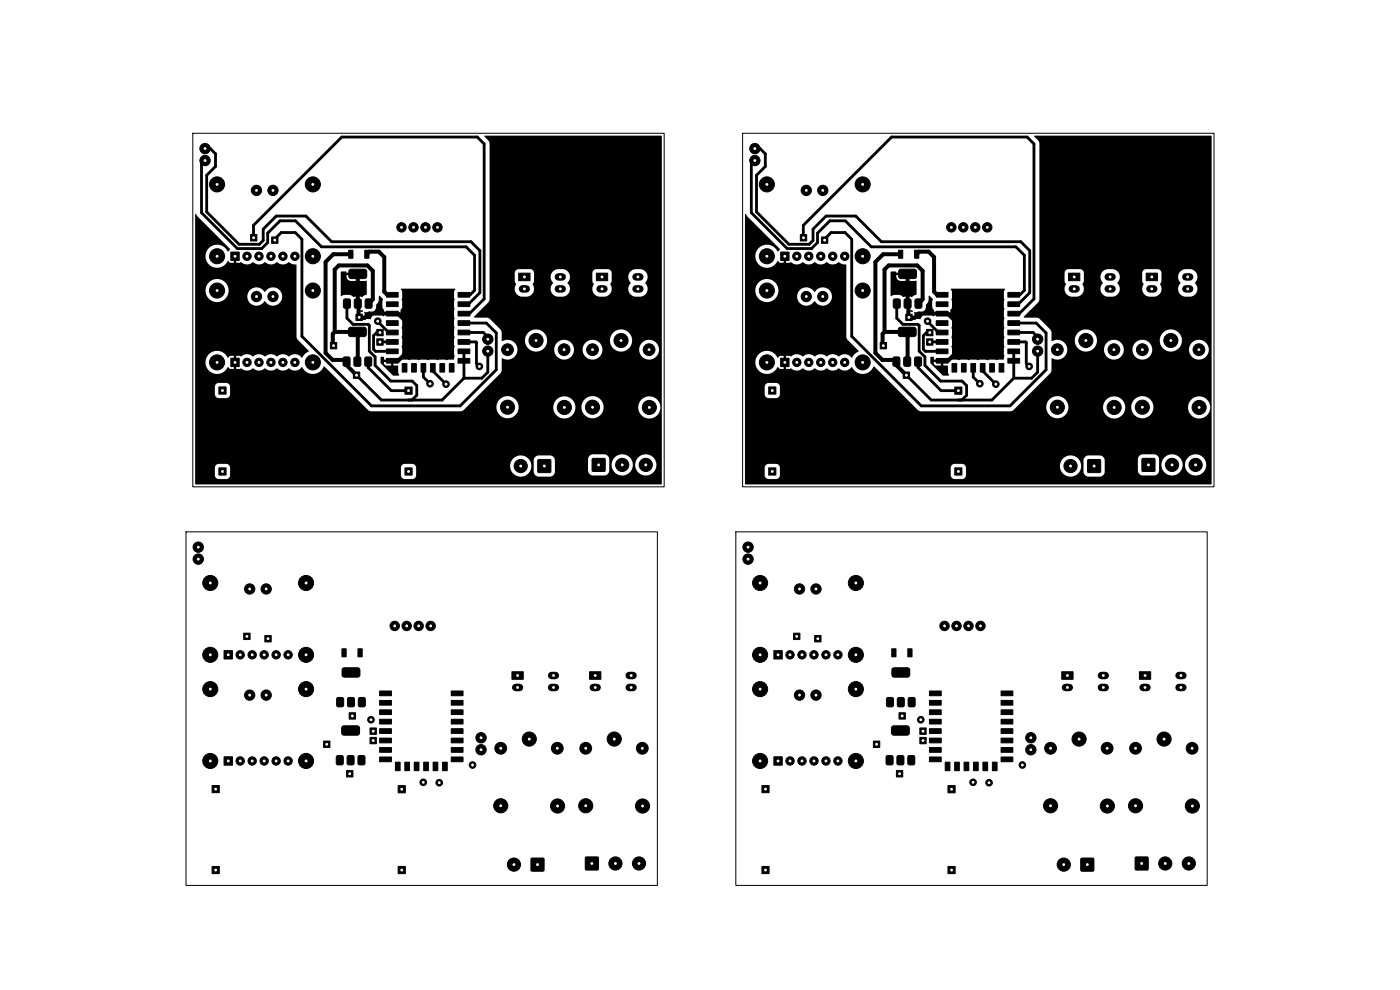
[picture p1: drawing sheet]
<svg xmlns="http://www.w3.org/2000/svg" width="297mm" height="210mm" viewBox="0 0 297 210" stroke-linecap="round" stroke-linejoin="round" font-family="sans-serif">
<g fill="#000" stroke="#000" stroke-width=".21">
<path d="M49 53.5h1.7v1.7h-1.7zM53.1 49.8h1.4v1.3h-1.4zM57.6 50.3h1.4v1.3h-1.4zM74 53.1h.9v1.7h-.9zM74.1 57.2l.4-.1 3 .1 .3 .3-.1 1.3-.4 .3-3-.1-.3-.4v-1.1zM77.4 53.1h.9v1.7h-.9zM110 57.9h2.4v1.6h-2.4zM126.5 57.9h2.4v1.6h-2.4zM165.6 53.5h1.8v1.7h-1.8zM169.8 49.8h1.3v1.3h-1.3zM174.3 50.3h1.3v1.3h-1.3zM190.6 53.1h.9v1.7h-.9z"/>
<path d="M190.8 57.2l.3-.1 3.1 .1 .2 .3v1.3l-.5 .3-3-.1-.3-.4 .1-1.1zM194 53.1h.9v1.7h-.9zM226.7 57.9h2.4v1.6h-2.4zM243.2 57.9h2.4v1.6h-2.4zM49 76h1.7v1.8h-1.7zM70.1 72.7h1.3v1.3h-1.3zM72.8 75.9l.3-.2h.9l.2 .2 .1 1.4-.2 .3-1 .1-.3-.1zM73 63.5l1-.1 .3 .2 .1 1.4-.2 .3-1 .1-.3-.2-.1-1.4zM74.1 69.6l.3-.2 3.1 .1 .2 .3v1.3l-.5 .3-3-.1-.3-.4v-1.1zM75.1 75.9l.3-.2h.9l.2 .2 .1 1.4-.2 .3-1 .1-.3-.1zM75.5 66.6h1.4v1.4h-1.4zM75.3 63.5l1-.1 .3 .2 .1 1.4-.2 .3-1 .1-.3-.2-.1-1.4z"/>
<path d="M77.4 75.9l.3-.2h.9l.2 .2 .1 1.4-.2 .3-1 .1-.3-.1zM77.6 63.5l1-.1 .3 .2 .1 1.4-.2 .3-1 .1-.3-.2v-1.4zM79.9 69.9h1.4v1.3h-1.4zM79.9 71.9h1.4v1.3h-1.4zM82 62h2.5v1h-2.5zM82 64h2.5v1h-2.5zM82 66h2.5v1h-2.5zM82 68h2.5v1h-2.5zM82 70h2.5v1h-2.5zM82 72h2.5v1h-2.5zM82 74h2.5v1h-2.5zM82 76h2.5v1h-2.5z"/>
<path d="M85.3 77.1h1v1.8h-1zM87.3 77.1h1v1.8h-1zM89.3 77.1h1v1.8h-1zM91.3 77.1h1v1.8h-1zM93.3 77.1h1v1.8h-1zM95.3 77.1h1v1.8h-1zM97.2 76h2.5v1h-2.5zM97.2 74h2.5v1h-2.5zM97.2 72h2.5v1h-2.5zM97.2 70h2.5v1h-2.5zM97.2 68h2.5v1h-2.5zM97.2 66h2.5v1h-2.5z"/>
<path d="M97.2 64h2.5v1h-2.5zM97.2 62h2.5v1h-2.5zM165.6 76h1.8v1.8h-1.8zM186.7 72.7h1.4v1.3h-1.4zM189.5 75.9l.3-.2h.8l.2 .2 .1 1.4-.1 .3-1 .1-.3-.1zM189.6 63.6l.3-.2h.8l.2 .2 .1 1.4-.2 .3-.9 .1-.3-.2zM190.7 69.6l.4-.2 3 .1 .2 .3v1.3l-.4 .3-3.1-.1-.2-.4v-1.1zM191.8 75.9l.3-.2h.8l.2 .2 .1 1.4-.1 .3-1 .1-.3-.1zM192.2 66.6h1.3v1.4h-1.3zM191.9 63.6l.3-.2h.8l.2 .2 .1 1.4-.2 .3-.9 .1-.3-.2zM194.1 75.9l.3-.2h.8l.2 .2 .1 1.4-.1 .3-1 .1-.3-.1zM194.2 63.6l.3-.2h.8l.2 .2 .1 1.4-.2 .3-.9 .1-.3-.2z"/>
<path d="M196.6 71.9h1.3v1.3h-1.3zM196.6 69.9h1.3v1.3h-1.3zM198.6 62h2.5v1h-2.5zM198.6 64h2.5v1h-2.5zM198.6 66h2.5v1h-2.5zM198.6 68h2.5v1h-2.5zM198.6 70h2.5v1h-2.5zM198.6 72h2.5v1h-2.5zM198.6 74h2.5v1h-2.5zM198.6 76h2.5v1h-2.5zM202 77.1h1v1.8h-1zM204 77.1h1v1.8h-1z"/>
<path d="M206 77.1h1v1.8h-1zM208 77.1h1v1.8h-1zM210 77.1h1v1.8h-1zM212 77.1h1v1.8h-1zM213.8 76h2.5v1h-2.5zM213.8 74h2.5v1h-2.5zM213.8 72h2.5v1h-2.5zM213.8 70h2.5v1h-2.5zM213.8 68h2.5v1h-2.5zM213.8 66h2.5v1h-2.5zM213.8 64h2.5v1h-2.5zM213.8 62h2.5v1h-2.5z"/>
<path d="M46.4 82.1h1.6v1.5h-1.6zM75 78.9h1.3v1.4h-1.3zM85.9 82.1h1.5v1.5h-1.5zM125.7 97.3h2.6v2.6h-2.6zM163.1 82.1h1.5v1.5h-1.5zM191.6 78.9h1.4v1.4h-1.4zM202.5 82.1h1.6v1.5h-1.6zM242.3 97.3h2.7v2.6h-2.7zM46.4 99.3h1.6v1.5h-1.6zM85.9 99.3h1.5v1.5h-1.5zM114.1 97.5h2.7v2.7h-2.7zM163.1 99.3h1.5v1.5h-1.5z"/>
<path d="M202.5 99.3h1.6v1.5h-1.6zM230.8 97.5h2.6v2.7h-2.6zM47.5 138h1.8v1.8h-1.8zM51.7 134.3h1.4v1.4h-1.4zM56.2 134.8h1.3v1.4h-1.3zM72.5 137.6h.9v1.7h-.9zM75.9 137.6h.9v1.7h-.9zM164.2 138h1.7v1.8h-1.7zM168.3 134.3h1.4v1.4h-1.4zM172.8 134.8h1.4v1.4h-1.4zM189.2 137.6h.9v1.7h-.9zM192.6 137.6h.9v1.7h-.9z"/>
<path d="M68.6 157.2h1.4v1.4h-1.4zM71.6 148h.9l.3 .1 .1 1.5-.1 .3-1 .1-.3-.2-.1-1.5zM72.6 154.1l.4-.1h3l.3 .4-.1 1.3-.4 .3-3.1-.1-.2-.4v-1.1zM72.7 141.8l.4-.1h3l.2 .3v1.4l-.4 .3-3.1-.1-.2-.4v-1.2zM74.1 151.2h1.3v1.3h-1.3zM73.9 148h.9l.3 .1 .1 1.5-.1 .3-1 .1-.3-.2-.1-1.5zM76.2 148h.9l.3 .1 .1 1.5-.1 .3-1 .1-.3-.2-.1-1.5zM78.5 156.4h1.3v1.4h-1.3zM78.5 154.4h1.3v1.4h-1.3zM80.5 146.6h2.5v1h-2.5zM80.5 148.6h2.5v1h-2.5zM80.5 150.6h2.5v1h-2.5z"/>
<path d="M80.5 152.6h2.5v1h-2.5zM80.5 154.6h2.5v1h-2.5zM80.5 156.6h2.5v1h-2.5zM80.5 158.6h2.5v1h-2.5zM95.7 158.6h2.5v1h-2.5zM95.7 156.6h2.5v1h-2.5zM95.7 154.6h2.5v1h-2.5zM95.7 152.6h2.5v1h-2.5zM95.7 150.6h2.5v1h-2.5zM95.7 148.6h2.5v1h-2.5zM95.7 146.6h2.5v1h-2.5zM108.6 142.5h2.4v1.6h-2.4z"/>
<path d="M125.1 142.5h2.4v1.6h-2.4zM185.3 157.2h1.3v1.4h-1.3zM188.1 148.1l.3-.1h.9l.2 .1v1.5l-.1 .3-1 .1-.3-.2zM189.3 154.1l.3-.1h3.1l.2 .4v1.3l-.5 .3-3-.1-.3-.4v-1.1zM189.3 141.8l.4-.1h3l.3 .3-.1 1.4-.4 .3-3-.1-.3-.4v-1.2zM190.7 151.2h1.4v1.3h-1.4zM190.4 148.1l.3-.1h.9l.2 .1v1.5l-.1 .3-1 .1-.3-.2zM192.7 148.1l.3-.1h.9l.2 .1v1.5l-.1 .3-1 .1-.3-.2zM195.1 156.4h1.4v1.4h-1.4zM195.1 154.4h1.4v1.4h-1.4zM197.2 146.6h2.5v1h-2.5zM197.2 148.6h2.5v1h-2.5z"/>
<path d="M197.2 150.6h2.5v1h-2.5zM197.2 152.6h2.5v1h-2.5zM197.2 154.6h2.5v1h-2.5zM197.2 156.6h2.5v1h-2.5zM197.2 158.6h2.5v1h-2.5zM212.4 158.6h2.5v1h-2.5zM212.4 156.6h2.5v1h-2.5zM212.4 154.6h2.5v1h-2.5zM212.4 152.6h2.5v1h-2.5zM212.4 150.6h2.5v1h-2.5zM212.4 148.6h2.5v1h-2.5zM212.4 146.6h2.5v1h-2.5z"/>
<path d="M225.2 142.5h2.4v1.6h-2.4zM241.7 142.5h2.4v1.6h-2.4zM45 166.6h1.5v1.6h-1.5zM47.5 160.5h1.8v1.8h-1.8zM71.5 160.3h1l.3 .1v1.5l-.1 .3-1 .1-.3-.2-.1-1.5zM73.5 163.5h1.4v1.3h-1.4zM73.8 160.3h1l.3 .1v1.5l-.1 .3-1 .1-.3-.2-.1-1.5zM76.1 160.3h1l.3 .1v1.5l-.1 .3-1 .1-.3-.2-.1-1.5zM80.5 160.6h2.5v1h-2.5zM83.9 161.7h1v1.8h-1zM84.5 166.7h1.5v1.5h-1.5zM85.9 161.7h1v1.8h-1z"/>
<path d="M87.9 161.7h1v1.8h-1zM89.9 161.7h1v1.8h-1zM91.9 161.7h1v1.8h-1zM93.9 161.7h1v1.8h-1zM95.7 160.6h2.5v1h-2.5zM161.6 166.6h1.6v1.6h-1.6zM164.2 160.5h1.7v1.8h-1.7zM188 160.4l.3-.1h.9l.2 .1 .1 1.5-.2 .3-1 .1-.3-.2zM190.2 163.5h1.3v1.3h-1.3zM190.3 160.4l.3-.1h.9l.2 .1 .1 1.5-.2 .3-1 .1-.3-.2zM192.6 160.4l.3-.1h.9l.2 .1 .1 1.5-.2 .3-1 .1-.3-.2zM197.2 160.6h2.5v1h-2.5z"/>
<path d="M200.5 161.7h1v1.8h-1zM201.1 166.7h1.5v1.5h-1.5zM202.5 161.7h1v1.8h-1zM204.5 161.7h1v1.8h-1zM206.5 161.7h1v1.8h-1zM208.5 161.7h1v1.8h-1zM210.5 161.7h1v1.8h-1zM212.4 160.6h2.5v1h-2.5zM45 183.8h1.5v1.5h-1.5zM84.5 183.8h1.5v1.5h-1.5zM112.7 182.1h2.7v2.6h-2.7zM124.2 181.8h2.7v2.7h-2.7z"/>
<path d="M161.6 183.8h1.6v1.5h-1.6zM201.1 183.8h1.5v1.5h-1.5zM229.3 182.1h2.7v2.6h-2.7zM240.9 181.8h2.6v2.7h-2.6z"/>
<circle cx="43.5" cy="31.5" r="1.1"/>
<circle cx="43.5" cy="34.1" r="1.1"/>
<circle cx="43.5" cy="34.1" r=".17"/>
<circle cx="43.5" cy="31.5" r=".17"/>
<circle cx="46" cy="39.1" r=".17"/>
<circle cx="46" cy="39.1" r="1.6"/>
<circle cx="66.4" cy="39.1" r=".17"/>
<circle cx="66.4" cy="39.1" r="1.6"/>
<circle cx="160.1" cy="34.1" r=".18"/>
<circle cx="160.1" cy="31.5" r=".18"/>
<circle cx="160.1" cy="34.1" r="1.1"/>
<circle cx="160.1" cy="31.5" r="1.1"/>
<circle cx="162.7" cy="39.1" r=".17"/>
<circle cx="162.7" cy="39.1" r="1.6"/>
<circle cx="183" cy="39.1" r=".17"/>
<circle cx="183" cy="39.1" r="1.6"/>
<circle cx="46" cy="54.4" r=".17"/>
<circle cx="46" cy="54.4" r="1.6"/>
<circle cx="49.9" cy="54.4" r=".17"/>
<circle cx="52.4" cy="54.4" r=".89"/>
<circle cx="52.4" cy="54.4" r=".17"/>
<circle cx="53.8" cy="50.4" r=".17"/>
<circle cx="54.4" cy="40.4" r=".17"/>
<circle cx="54.4" cy="40.4" r="1.09"/>
<circle cx="54.9" cy="54.4" r=".89"/>
<circle cx="54.9" cy="54.4" r=".17"/>
<circle cx="57.5" cy="54.4" r=".89"/>
<circle cx="57.5" cy="54.4" r=".17"/>
<circle cx="57.9" cy="40.4" r=".17"/>
<circle cx="57.9" cy="40.4" r="1.09"/>
<circle cx="58.3" cy="50.9" r=".17"/>
<circle cx="60" cy="54.4" r=".89"/>
<circle cx="60" cy="54.4" r=".17"/>
<circle cx="62.6" cy="54.4" r=".89"/>
<circle cx="62.6" cy="54.4" r=".17"/>
<circle cx="66.4" cy="54.4" r=".17"/>
<circle cx="66.4" cy="54.4" r="1.6"/>
<circle cx="85.2" cy="48.2" r="1"/>
<circle cx="85.2" cy="48.2" r=".17"/>
<circle cx="87.7" cy="48.2" r="1"/>
<circle cx="87.7" cy="48.2" r=".17"/>
<circle cx="90.3" cy="48.2" r="1"/>
<circle cx="90.3" cy="48.2" r=".17"/>
<circle cx="92.8" cy="48.2" r="1"/>
<circle cx="92.8" cy="48.2" r=".17"/>
<circle cx="111.2" cy="58.7" r=".18"/>
<circle cx="118.9" cy="58.7" r=".18"/>
<circle cx="127.7" cy="58.7" r=".17"/>
<circle cx="135.3" cy="58.7" r=".17"/>
<circle cx="162.7" cy="54.4" r=".17"/>
<circle cx="162.7" cy="54.4" r="1.6"/>
<circle cx="166.5" cy="54.4" r=".17"/>
<circle cx="169" cy="54.4" r=".89"/>
<circle cx="169" cy="54.4" r=".17"/>
<circle cx="170.5" cy="50.4" r=".18"/>
<circle cx="171" cy="40.4" r=".17"/>
<circle cx="171" cy="40.4" r="1.09"/>
<circle cx="171.6" cy="54.4" r=".89"/>
<circle cx="171.6" cy="54.4" r=".17"/>
<circle cx="174.1" cy="54.4" r=".89"/>
<circle cx="174.1" cy="54.4" r=".17"/>
<circle cx="174.6" cy="40.4" r=".17"/>
<circle cx="174.6" cy="40.4" r="1.09"/>
<circle cx="174.9" cy="50.9" r=".17"/>
<circle cx="176.7" cy="54.4" r=".89"/>
<circle cx="176.7" cy="54.4" r=".17"/>
<circle cx="179.2" cy="54.4" r=".89"/>
<circle cx="179.2" cy="54.4" r=".17"/>
<circle cx="183" cy="54.4" r="1.6"/>
<circle cx="183" cy="54.4" r=".17"/>
<circle cx="201.8" cy="48.2" r="1"/>
<circle cx="201.8" cy="48.2" r=".17"/>
<circle cx="204.4" cy="48.2" r="1"/>
<circle cx="204.4" cy="48.2" r=".17"/>
<circle cx="206.9" cy="48.2" r="1"/>
<circle cx="206.9" cy="48.2" r=".17"/>
<circle cx="209.4" cy="48.2" r="1"/>
<circle cx="209.4" cy="48.2" r=".17"/>
<circle cx="227.9" cy="58.7" r=".17"/>
<circle cx="235.5" cy="58.7" r=".17"/>
<circle cx="244.4" cy="58.7" r=".17"/>
<circle cx="252" cy="58.7" r=".17"/>
<circle cx="46" cy="76.9" r=".17"/>
<circle cx="46" cy="61.6" r=".17"/>
<circle cx="46" cy="61.6" r="1.6"/>
<circle cx="46" cy="76.9" r="1.6"/>
<circle cx="49.9" cy="76.9" r=".17"/>
<circle cx="52.4" cy="76.9" r=".17"/>
<circle cx="52.4" cy="76.9" r=".89"/>
<circle cx="54.4" cy="62.9" r=".17"/>
<circle cx="54.4" cy="62.9" r="1.09"/>
<circle cx="54.9" cy="76.9" r=".17"/>
<circle cx="54.9" cy="76.9" r=".89"/>
<circle cx="57.5" cy="76.9" r=".17"/>
<circle cx="57.5" cy="76.9" r=".89"/>
<circle cx="57.9" cy="62.9" r=".17"/>
<circle cx="57.9" cy="62.9" r="1.09"/>
<circle cx="60" cy="76.9" r=".17"/>
<circle cx="60" cy="76.9" r=".89"/>
<circle cx="62.6" cy="76.9" r=".17"/>
<circle cx="62.6" cy="76.9" r=".89"/>
<circle cx="66.4" cy="61.6" r=".17"/>
<circle cx="66.4" cy="76.9" r=".17"/>
<circle cx="66.4" cy="76.9" r="1.6"/>
<circle cx="66.4" cy="61.6" r="1.6"/>
<circle cx="70.8" cy="73.3" r=".17"/>
<circle cx="75.6" cy="79.6" r=".18"/>
<circle cx="76.2" cy="67.3" r=".18"/>
<circle cx="80.1" cy="68.1" r=".7"/>
<circle cx="80.1" cy="68.1" r=".18"/>
<circle cx="80.6" cy="72.6" r=".17"/>
<circle cx="80.6" cy="70.6" r=".17"/>
<circle cx="101.7" cy="77.7" r=".7"/>
<circle cx="101.7" cy="77.7" r=".17"/>
<circle cx="103.5" cy="74.5" r="1.1"/>
<circle cx="103.5" cy="72" r="1.1"/>
<circle cx="103.5" cy="72" r=".17"/>
<circle cx="103.5" cy="74.5" r=".17"/>
<circle cx="107.7" cy="74.2" r="1.25"/>
<circle cx="107.7" cy="74.2" r=".17"/>
<circle cx="111.2" cy="61.3" r=".18"/>
<circle cx="113.7" cy="72.2" r="1.5"/>
<circle cx="113.7" cy="72.2" r=".17"/>
<circle cx="118.9" cy="61.3" r=".18"/>
<circle cx="119.7" cy="74.2" r="1.25"/>
<circle cx="119.7" cy="74.2" r=".17"/>
<circle cx="125.7" cy="74.2" r=".17"/>
<circle cx="125.7" cy="74.2" r="1.25"/>
<circle cx="127.7" cy="61.3" r=".17"/>
<circle cx="131.7" cy="72.2" r="1.5"/>
<circle cx="131.8" cy="72.2" r=".17"/>
<circle cx="135.3" cy="61.3" r=".17"/>
<circle cx="137.7" cy="74.2" r=".17"/>
<circle cx="137.7" cy="74.2" r="1.25"/>
<circle cx="162.7" cy="76.9" r=".17"/>
<circle cx="162.7" cy="61.6" r=".17"/>
<circle cx="162.7" cy="76.9" r="1.6"/>
<circle cx="162.7" cy="61.6" r="1.6"/>
<circle cx="166.5" cy="76.9" r=".17"/>
<circle cx="169" cy="76.9" r=".17"/>
<circle cx="169" cy="76.9" r=".89"/>
<circle cx="171" cy="62.9" r=".17"/>
<circle cx="171" cy="62.9" r="1.09"/>
<circle cx="171.6" cy="76.9" r=".17"/>
<circle cx="171.6" cy="76.9" r=".89"/>
<circle cx="174.1" cy="76.9" r=".17"/>
<circle cx="174.1" cy="76.9" r=".89"/>
<circle cx="174.5" cy="62.9" r=".17"/>
<circle cx="174.6" cy="62.9" r="1.09"/>
<circle cx="176.7" cy="76.9" r=".17"/>
<circle cx="176.7" cy="76.9" r=".89"/>
<circle cx="179.2" cy="76.9" r=".17"/>
<circle cx="179.2" cy="76.9" r=".89"/>
<circle cx="183" cy="76.9" r=".17"/>
<circle cx="183" cy="61.6" r=".17"/>
<circle cx="183" cy="61.6" r="1.6"/>
<circle cx="183" cy="76.9" r="1.6"/>
<circle cx="187.4" cy="73.3" r=".17"/>
<circle cx="192.3" cy="79.6" r=".18"/>
<circle cx="192.8" cy="67.3" r=".18"/>
<circle cx="196.8" cy="68.1" r=".18"/>
<circle cx="196.8" cy="68.1" r=".7"/>
<circle cx="197.3" cy="72.6" r=".17"/>
<circle cx="197.3" cy="70.6" r=".17"/>
<circle cx="218.3" cy="77.7" r=".7"/>
<circle cx="218.3" cy="77.7" r=".17"/>
<circle cx="220.1" cy="72" r="1.1"/>
<circle cx="220.1" cy="74.5" r="1.1"/>
<circle cx="220.1" cy="74.5" r=".17"/>
<circle cx="220.1" cy="72" r=".17"/>
<circle cx="224.3" cy="74.2" r=".17"/>
<circle cx="224.3" cy="74.2" r="1.25"/>
<circle cx="227.9" cy="61.3" r=".17"/>
<circle cx="230.4" cy="72.2" r=".17"/>
<circle cx="230.4" cy="72.2" r="1.5"/>
<circle cx="235.5" cy="61.3" r=".17"/>
<circle cx="236.3" cy="74.2" r=".17"/>
<circle cx="236.3" cy="74.2" r="1.25"/>
<circle cx="242.3" cy="74.2" r="1.25"/>
<circle cx="242.3" cy="74.2" r=".17"/>
<circle cx="244.4" cy="61.3" r=".17"/>
<circle cx="248.4" cy="72.2" r=".18"/>
<circle cx="248.4" cy="72.2" r="1.5"/>
<circle cx="252" cy="61.3" r=".17"/>
<circle cx="254.3" cy="74.2" r="1.25"/>
<circle cx="254.3" cy="74.2" r=".18"/>
<circle cx="47.2" cy="82.8" r=".17"/>
<circle cx="86.7" cy="82.9" r=".17"/>
<circle cx="91.2" cy="81.4" r=".7"/>
<circle cx="91.2" cy="81.4" r=".18"/>
<circle cx="94.6" cy="81.5" r=".7"/>
<circle cx="94.6" cy="81.5" r=".17"/>
<circle cx="107.7" cy="86.4" r="1.5"/>
<circle cx="107.7" cy="86.4" r=".17"/>
<circle cx="110.5" cy="98.9" r="1.4"/>
<circle cx="110.5" cy="98.9" r=".18"/>
<circle cx="115.5" cy="98.9" r=".18"/>
<circle cx="119.7" cy="86.4" r="1.5"/>
<circle cx="119.7" cy="86.4" r=".17"/>
<circle cx="125.7" cy="86.4" r="1.5"/>
<circle cx="125.7" cy="86.4" r=".17"/>
<circle cx="127" cy="98.6" r=".17"/>
<circle cx="132" cy="98.6" r="1.4"/>
<circle cx="132" cy="98.6" r=".17"/>
<circle cx="137" cy="98.6" r="1.4"/>
<circle cx="137" cy="98.6" r=".17"/>
<circle cx="137.7" cy="86.4" r="1.5"/>
<circle cx="137.8" cy="86.4" r=".17"/>
<circle cx="163.8" cy="82.8" r=".18"/>
<circle cx="203.3" cy="82.9" r=".18"/>
<circle cx="207.9" cy="81.4" r=".7"/>
<circle cx="207.9" cy="81.4" r=".18"/>
<circle cx="211.3" cy="81.5" r=".7"/>
<circle cx="211.3" cy="81.5" r=".17"/>
<circle cx="224.3" cy="86.4" r=".17"/>
<circle cx="224.3" cy="86.4" r="1.5"/>
<circle cx="227.1" cy="98.9" r="1.4"/>
<circle cx="227.1" cy="98.9" r=".18"/>
<circle cx="232.1" cy="98.9" r=".18"/>
<circle cx="236.4" cy="86.4" r=".17"/>
<circle cx="236.4" cy="86.4" r="1.5"/>
<circle cx="242.3" cy="86.4" r="1.5"/>
<circle cx="242.3" cy="86.4" r=".17"/>
<circle cx="243.6" cy="98.6" r=".17"/>
<circle cx="248.6" cy="98.6" r="1.4"/>
<circle cx="248.6" cy="98.6" r=".17"/>
<circle cx="253.6" cy="98.6" r="1.4"/>
<circle cx="253.6" cy="98.6" r=".17"/>
<circle cx="254.4" cy="86.4" r="1.5"/>
<circle cx="254.4" cy="86.4" r=".17"/>
<circle cx="42.1" cy="118.6" r="1.1"/>
<circle cx="42.1" cy="116.1" r="1.1"/>
<circle cx="42.1" cy="118.6" r=".17"/>
<circle cx="42.1" cy="116.1" r=".17"/>
<circle cx="47.2" cy="100" r=".17"/>
<circle cx="86.7" cy="100" r=".17"/>
<circle cx="158.7" cy="116.1" r="1.1"/>
<circle cx="158.7" cy="118.6" r="1.1"/>
<circle cx="158.7" cy="118.6" r=".17"/>
<circle cx="158.7" cy="116.1" r=".17"/>
<circle cx="163.8" cy="100" r=".18"/>
<circle cx="203.3" cy="100" r=".18"/>
<circle cx="44.6" cy="123.7" r=".17"/>
<circle cx="44.6" cy="123.7" r="1.6"/>
<circle cx="44.6" cy="138.9" r=".17"/>
<circle cx="44.6" cy="138.9" r="1.6"/>
<circle cx="48.4" cy="138.9" r=".17"/>
<circle cx="51" cy="138.9" r=".89"/>
<circle cx="51" cy="138.9" r=".17"/>
<circle cx="52.4" cy="135" r=".18"/>
<circle cx="53" cy="124.9" r=".17"/>
<circle cx="53" cy="124.9" r="1.09"/>
<circle cx="53.5" cy="138.9" r=".89"/>
<circle cx="53.5" cy="138.9" r=".17"/>
<circle cx="56" cy="138.9" r=".89"/>
<circle cx="56" cy="138.9" r=".17"/>
<circle cx="56.5" cy="124.9" r=".17"/>
<circle cx="56.5" cy="124.9" r="1.09"/>
<circle cx="56.9" cy="135.5" r=".17"/>
<circle cx="58.6" cy="138.9" r=".89"/>
<circle cx="58.6" cy="138.9" r=".17"/>
<circle cx="61.1" cy="138.9" r=".89"/>
<circle cx="61.1" cy="138.9" r=".17"/>
<circle cx="64.9" cy="123.7" r=".17"/>
<circle cx="64.9" cy="123.7" r="1.6"/>
<circle cx="64.9" cy="138.9" r=".17"/>
<circle cx="64.9" cy="138.9" r="1.6"/>
<circle cx="83.7" cy="132.8" r="1"/>
<circle cx="83.7" cy="132.8" r=".17"/>
<circle cx="86.3" cy="132.8" r="1"/>
<circle cx="86.3" cy="132.8" r=".17"/>
<circle cx="88.8" cy="132.8" r="1"/>
<circle cx="88.8" cy="132.8" r=".17"/>
<circle cx="91.4" cy="132.8" r="1"/>
<circle cx="91.4" cy="132.8" r=".17"/>
<circle cx="161.2" cy="123.7" r="1.6"/>
<circle cx="161.2" cy="138.9" r="1.6"/>
<circle cx="161.3" cy="123.7" r=".17"/>
<circle cx="161.3" cy="138.9" r=".17"/>
<circle cx="165.1" cy="138.9" r=".17"/>
<circle cx="167.6" cy="138.9" r=".89"/>
<circle cx="167.6" cy="138.9" r=".17"/>
<circle cx="169" cy="135" r=".17"/>
<circle cx="169.6" cy="124.9" r=".17"/>
<circle cx="169.6" cy="124.9" r="1.09"/>
<circle cx="170.1" cy="138.9" r=".89"/>
<circle cx="170.1" cy="138.9" r=".17"/>
<circle cx="172.7" cy="138.9" r=".89"/>
<circle cx="172.7" cy="138.9" r=".17"/>
<circle cx="173.1" cy="124.9" r=".18"/>
<circle cx="173.1" cy="124.9" r="1.09"/>
<circle cx="173.5" cy="135.5" r=".17"/>
<circle cx="175.2" cy="138.9" r=".89"/>
<circle cx="175.2" cy="138.9" r=".17"/>
<circle cx="177.8" cy="138.9" r=".89"/>
<circle cx="177.8" cy="138.9" r=".17"/>
<circle cx="181.6" cy="123.7" r="1.6"/>
<circle cx="181.6" cy="138.9" r="1.6"/>
<circle cx="181.6" cy="123.7" r=".17"/>
<circle cx="181.6" cy="138.9" r=".17"/>
<circle cx="200.4" cy="132.8" r="1"/>
<circle cx="200.4" cy="132.8" r=".17"/>
<circle cx="202.9" cy="132.8" r="1"/>
<circle cx="202.9" cy="132.8" r=".17"/>
<circle cx="205.5" cy="132.8" r="1"/>
<circle cx="205.5" cy="132.8" r=".17"/>
<circle cx="208" cy="132.8" r="1"/>
<circle cx="208" cy="132.8" r=".17"/>
<circle cx="44.6" cy="146.2" r=".17"/>
<circle cx="44.6" cy="146.2" r="1.6"/>
<circle cx="53" cy="147.5" r=".17"/>
<circle cx="53" cy="147.5" r="1.09"/>
<circle cx="56.5" cy="147.5" r=".17"/>
<circle cx="56.5" cy="147.5" r="1.09"/>
<circle cx="64.9" cy="146.2" r=".17"/>
<circle cx="64.9" cy="146.2" r="1.6"/>
<circle cx="69.3" cy="157.9" r=".18"/>
<circle cx="74.7" cy="151.9" r=".18"/>
<circle cx="78.7" cy="152.7" r=".7"/>
<circle cx="78.7" cy="152.7" r=".17"/>
<circle cx="79.2" cy="157.1" r=".17"/>
<circle cx="79.2" cy="155.1" r=".17"/>
<circle cx="102" cy="156.5" r="1.1"/>
<circle cx="102" cy="159" r="1.1"/>
<circle cx="102.1" cy="156.5" r=".17"/>
<circle cx="102.1" cy="159" r=".17"/>
<circle cx="106.2" cy="158.7" r=".18"/>
<circle cx="106.2" cy="158.7" r="1.25"/>
<circle cx="109.8" cy="145.8" r=".17"/>
<circle cx="109.8" cy="143.3" r=".17"/>
<circle cx="112.3" cy="156.8" r=".17"/>
<circle cx="112.3" cy="156.8" r="1.5"/>
<circle cx="117.4" cy="143.3" r=".17"/>
<circle cx="117.4" cy="145.8" r=".17"/>
<circle cx="118.2" cy="158.7" r=".18"/>
<circle cx="118.2" cy="158.7" r="1.25"/>
<circle cx="124.3" cy="158.7" r="1.25"/>
<circle cx="124.3" cy="158.7" r=".17"/>
<circle cx="126.3" cy="145.8" r=".17"/>
<circle cx="126.3" cy="143.3" r=".17"/>
<circle cx="130.3" cy="156.8" r="1.5"/>
<circle cx="130.3" cy="156.8" r=".17"/>
<circle cx="133.9" cy="145.8" r=".17"/>
<circle cx="133.9" cy="143.3" r=".17"/>
<circle cx="136.3" cy="158.7" r="1.25"/>
<circle cx="136.3" cy="158.7" r=".17"/>
<circle cx="161.2" cy="146.2" r="1.6"/>
<circle cx="161.3" cy="146.2" r=".17"/>
<circle cx="169.6" cy="147.5" r=".17"/>
<circle cx="169.6" cy="147.5" r="1.09"/>
<circle cx="173.1" cy="147.5" r=".17"/>
<circle cx="173.1" cy="147.5" r="1.09"/>
<circle cx="181.6" cy="146.2" r="1.6"/>
<circle cx="181.6" cy="146.2" r=".17"/>
<circle cx="186" cy="157.9" r=".17"/>
<circle cx="191.4" cy="151.9" r=".18"/>
<circle cx="195.3" cy="152.7" r=".7"/>
<circle cx="195.3" cy="152.7" r=".18"/>
<circle cx="195.8" cy="155.1" r=".17"/>
<circle cx="195.8" cy="157.1" r=".17"/>
<circle cx="218.7" cy="159" r=".17"/>
<circle cx="218.7" cy="156.5" r=".17"/>
<circle cx="218.7" cy="156.5" r="1.1"/>
<circle cx="218.7" cy="159" r="1.1"/>
<circle cx="222.9" cy="158.7" r=".17"/>
<circle cx="222.9" cy="158.7" r="1.25"/>
<circle cx="226.4" cy="145.8" r=".17"/>
<circle cx="226.4" cy="143.3" r=".17"/>
<circle cx="228.9" cy="156.8" r="1.5"/>
<circle cx="228.9" cy="156.8" r=".17"/>
<circle cx="234.1" cy="143.3" r=".17"/>
<circle cx="234.1" cy="145.8" r=".17"/>
<circle cx="234.9" cy="158.7" r=".17"/>
<circle cx="234.9" cy="158.7" r="1.25"/>
<circle cx="240.9" cy="158.7" r=".17"/>
<circle cx="240.9" cy="158.7" r="1.25"/>
<circle cx="242.9" cy="145.8" r=".17"/>
<circle cx="242.9" cy="143.3" r=".17"/>
<circle cx="246.9" cy="156.8" r=".17"/>
<circle cx="247" cy="156.8" r="1.5"/>
<circle cx="250.5" cy="145.8" r=".17"/>
<circle cx="250.5" cy="143.3" r=".17"/>
<circle cx="252.9" cy="158.7" r=".17"/>
<circle cx="252.9" cy="158.7" r="1.25"/>
<circle cx="44.6" cy="161.4" r=".17"/>
<circle cx="44.6" cy="161.4" r="1.6"/>
<circle cx="45.8" cy="167.4" r=".17"/>
<circle cx="48.4" cy="161.4" r=".17"/>
<circle cx="51" cy="161.4" r=".17"/>
<circle cx="51" cy="161.4" r=".89"/>
<circle cx="53.5" cy="161.4" r=".17"/>
<circle cx="53.5" cy="161.4" r=".89"/>
<circle cx="56" cy="161.4" r=".17"/>
<circle cx="56" cy="161.4" r=".89"/>
<circle cx="58.6" cy="161.4" r=".17"/>
<circle cx="58.6" cy="161.4" r=".89"/>
<circle cx="61.1" cy="161.4" r=".17"/>
<circle cx="61.1" cy="161.4" r=".89"/>
<circle cx="64.9" cy="161.4" r=".17"/>
<circle cx="64.9" cy="161.4" r="1.6"/>
<circle cx="74.2" cy="164.1" r=".18"/>
<circle cx="85.2" cy="167.4" r=".17"/>
<circle cx="89.8" cy="165.9" r=".7"/>
<circle cx="89.8" cy="165.9" r=".18"/>
<circle cx="93.2" cy="166" r=".7"/>
<circle cx="93.2" cy="166" r=".18"/>
<circle cx="100.2" cy="162.3" r=".7"/>
<circle cx="100.2" cy="162.3" r=".17"/>
<circle cx="106.2" cy="170.9" r=".18"/>
<circle cx="106.2" cy="170.9" r="1.5"/>
<circle cx="118.3" cy="171" r=".17"/>
<circle cx="118.3" cy="171" r="1.5"/>
<circle cx="124.3" cy="170.9" r="1.5"/>
<circle cx="124.3" cy="170.9" r=".17"/>
<circle cx="136.3" cy="171" r="1.5"/>
<circle cx="136.3" cy="171" r=".17"/>
<circle cx="161.2" cy="161.4" r="1.6"/>
<circle cx="161.3" cy="161.4" r=".17"/>
<circle cx="162.4" cy="167.4" r=".17"/>
<circle cx="165.1" cy="161.4" r=".17"/>
<circle cx="167.6" cy="161.4" r=".17"/>
<circle cx="167.6" cy="161.4" r=".89"/>
<circle cx="170.1" cy="161.4" r=".17"/>
<circle cx="170.1" cy="161.4" r=".89"/>
<circle cx="172.7" cy="161.4" r=".17"/>
<circle cx="172.7" cy="161.4" r=".89"/>
<circle cx="175.2" cy="161.4" r=".17"/>
<circle cx="175.2" cy="161.4" r=".89"/>
<circle cx="177.8" cy="161.4" r=".17"/>
<circle cx="177.8" cy="161.4" r=".89"/>
<circle cx="181.6" cy="161.4" r="1.6"/>
<circle cx="181.6" cy="161.4" r=".17"/>
<circle cx="190.8" cy="164.1" r=".18"/>
<circle cx="201.9" cy="167.4" r=".17"/>
<circle cx="206.4" cy="165.9" r=".7"/>
<circle cx="206.4" cy="165.9" r=".18"/>
<circle cx="209.8" cy="166" r=".7"/>
<circle cx="209.8" cy="166" r=".17"/>
<circle cx="216.9" cy="162.3" r=".7"/>
<circle cx="216.9" cy="162.3" r=".17"/>
<circle cx="222.9" cy="170.9" r="1.5"/>
<circle cx="222.9" cy="170.9" r=".17"/>
<circle cx="234.9" cy="171" r="1.5"/>
<circle cx="234.9" cy="171" r=".17"/>
<circle cx="240.9" cy="170.9" r=".17"/>
<circle cx="240.9" cy="170.9" r="1.5"/>
<circle cx="252.9" cy="171" r=".17"/>
<circle cx="253" cy="171" r="1.5"/>
<circle cx="45.8" cy="184.6" r=".17"/>
<circle cx="85.2" cy="184.6" r=".17"/>
<circle cx="109" cy="183.4" r="1.4"/>
<circle cx="109" cy="183.4" r=".18"/>
<circle cx="114" cy="183.4" r=".18"/>
<circle cx="125.6" cy="183.2" r=".17"/>
<circle cx="130.6" cy="183.2" r="1.4"/>
<circle cx="130.6" cy="183.2" r=".17"/>
<circle cx="135.6" cy="183.2" r="1.4"/>
<circle cx="135.6" cy="183.2" r=".17"/>
<circle cx="162.4" cy="184.6" r=".17"/>
<circle cx="201.9" cy="184.6" r=".17"/>
<circle cx="225.7" cy="183.4" r="1.4"/>
<circle cx="225.7" cy="183.4" r=".18"/>
<circle cx="230.7" cy="183.4" r=".18"/>
<circle cx="242.2" cy="183.2" r=".17"/>
<circle cx="247.2" cy="183.2" r=".18"/>
<circle cx="247.2" cy="183.2" r="1.4"/>
<circle cx="252.2" cy="183.2" r=".18"/>
<circle cx="252.2" cy="183.2" r="1.4"/>
</g>
<g fill="none" stroke="#000" stroke-width="1.6">
<path d="M118.5 58.7h.8M134.9 58.7h.8M235.1 58.7h.8M251.6 58.7h.8M110.8 61.3h.8M118.5 61.3h.8M127.3 61.3h.8M134.9 61.3h.8M227.5 61.3h.8M235.1 61.3h.8M244 61.3h.8M251.6 61.3h.8"/>
<path d="M109.4 145.8h.8M117 145.8h.8M117 143.3h.8M125.9 145.8h.8M133.5 145.8h.8M133.5 143.3h.8M226 145.8h.8M233.7 145.8h.8M233.7 143.3h.8M242.5 145.8h.8M250.1 145.8h.8M250.1 143.3h.8"/>
</g>
<g fill="none" stroke="#000" stroke-width=".85">
<path d="M74.4 53.9h-3.7l-1.6 1.7v19.3l1.4 1.5h3v1.1l2.1 2.1M75.9 58.1v6.3l.2 .2v2.8h1.3l.9-.9h6.1l1.6 1.6v6.9l-1.5 1.5h-1.3M77.8 53.9l.6-.5h2l1.1 1.1v7.4l.7 .6h1M191.1 53.9h-3.7l-1.7 1.7v19.3l1.5 1.5h3v1.1l2.1 2.1M192.5 58.1v6.3l.2 .2 .1 2.8h1.2l.9-.9h6.2l1.6 1.6v6.9l-1.6 1.5h-1.2M194.5 53.9l.5-.5h2l1.2 1.1v7.4l.6 .6h1.1M71 70.4h4.8v6.3M71 70.4l-.4 .4v2.5M78.2 64.4l.9-.9v-6l-1.2-1.2h-6l-.9 .9v13.2M83.2 66.5h.1M187.6 70.4h4.9v6.3M187.6 70.4l-.4 .4v2.5"/>
<path d="M194.8 64.4l.9-.9v-6l-1.1-1.2h-6.1l-.9 .9v13.2M199.8 66.5h.1"/>
</g>
<g fill="none" stroke="#000" stroke-width=".6">
<path d="M43.5 34.1l-.7 .7v10.3l7.5 7.6h5.2l1.3-1.2v-2l2.6-2.7h3.3l5.5 5.6h30.7l1.8 1.8v7.4l-1 .9h-1.3M43.5 31.5h1.1l1.1 1.1v2.7l-1.9 1.9v7.8l6.9 6.8h4.3l.8-.8v-2.4l2.8-2.8h6.3l5.4 5.5h29.6l1.9 1.9v8.9l-2.4 2.4h-1M160.1 34.1l-.7 .7v10.3l7.6 7.6h5.2l1.2-1.2v-2l2.6-2.7h3.3l5.5 5.6h30.7l1.8 1.8v7.4l-.9 .9h-1.3M160.1 31.5h1.1l1.2 1.1v2.7l-1.9 1.9v7.8l6.9 6.8h4.3l.8-.8v-2.4l2.7-2.8h6.3l5.5 5.5h29.6l1.8 1.9v8.9l-2.4 2.4h-.9M53.8 50.6v-2.8l18.7-18.7h28.8l1.4 1.4v32.9l-3.1 3.1h-1.2M58.2 50.9v-.1l1.5-1.5h2.9l1.4 1.5v20.5l14.8 14.8h18.8l7.7-7.7v-7.8l-2.1-2.1h-4.8M170.5 50.6l-.1-2.8 18.7-18.7h28.8l1.4 1.4v32.9l-3.1 3.1h-1.1M174.9 50.9v-.1l1.4-1.5h3l1.4 1.5v20.5l14.8 14.8h18.8l7.6-7.7v-7.8l-2.1-2.1h-4.7M73.6 64.4v3.1l1.3 1.3h3.2l.2 .2v5.5l1.3 1.2v1.8l3.3 3.3h4.6l.9 1v2l-1 1.1M75.6 79.6l5.3 5.3h12.9l4.6-4.7M78.1 76.7v1.3l4.9 4.9h3.7M80.1 68.1l2.3 2.4h.8"/>
<path d="M80.6 70.6h-.7l-.6 .6v2.9l.4 .4h3.5l-.1-.1h-.8M80.6 72.5h2.6M80.6 72.5v.1M89.8 78v2l1.4 1.4M91.8 78v.7l2.8 2.8M98.4 70.5h4.1l.8 .9v.5M98.4 72.5h2.6l.1 .2v4.4l.6 .6M98.5 74.5l-.1 5.7M103.5 74.5v4.5l-1.3 1.2h-3.8M190.2 64.4v3.1l1.3 1.3h3.3l.2 .2v5.5l1.2 1.2v1.8l3.3 3.3h4.6l1 1v2l-1.1 1.1M192.3 79.6l5.3 5.3h12.8l4.7-4.7M194.8 76.7v1.3l4.8 4.9h3.7"/>
<path d="M196.8 68.1l2.3 2.4h.8M197.2 70.6h-.7l-.6 .6v2.9l.4 .4h3.6l-.2-.1h-.7M199.9 72.5l-2.7 .1M206.5 78v2l1.4 1.4M208.5 78v.7l2.8 2.8M215.1 70.5h4.1l.8 .9v.5M215.1 72.5h2.5l.1 .2v4.4l.6 .6M215.1 74.5v5.7M220.1 74.5v4.5l-1.2 1.2h-3.8"/>
</g>
<path d="M41.4 45.4h.2l.3 .5 6.9 6.9-.4 .6a2.49 2.49 0 0 0-3.8-1 2.49 2.49 0 0 0 0 3.9 2.49 2.49 0 0 0 3.8-1l.5 .4h.7v-.9h.5v.9h.8a.49 .49 0 0 1 .7 .2 2.23 2.23 0 0 0 2.2-.3 2.02 2.02 0 0 0 2.5 0 2.02 2.02 0 0 0 2.5 0 2.02 2.02 0 0 0 2.6 0 1.81 1.81 0 0 0 1.4 .5l.1 15.3 .3 .7 2.3 2.3-.1 .2a2.61 2.61 0 0 0-1.3 1.3 2.11 2.11 0 0 0-2.9-.3 2.02 2.02 0 0 0-2.5 0 2.02 2.02 0 0 0-2.6 0 2.02 2.02 0 0 0-2.5 0 1.98 1.98 0 0 0-2.5 0l-1-.1v.9h-.5v-.9h-.7l-.6 .4a2.48 2.48 0 0 0-3.8-.9 2.48 2.48 0 0 0 .1 3.9 2.48 2.48 0 0 0 3.8-1.1l.5 .5h.7v-1h.5v1l1-.1a2.18 2.18 0 0 0 2.7 0 1.87 1.87 0 0 0 2.5-.1 1.87 1.87 0 0 0 2.5 0 1.87 1.87 0 0 0 2.5 0 1.86 1.86 0 0 0 2.8-.2 2.55 2.55 0 0 0 2.4 1.4 2.55 2.55 0 0 0 2.2-1.6l9.4 9.3 .4 .2 19.2 .1 .5-.2 .9-.9h6.2a2.35 2.35 0 0 0 2.3 2.5 2.35 2.35 0 0 0 2.4-2.4h7.4v.3a2.35 2.35 0 0 0 2.5 2.2 2.35 2.35 0 0 0 2.2-2.6h1.2v.3a2.35 2.35 0 0 0 2.5 2.2 2.35 2.35 0 0 0 2.3-2.4h7.3v.3a2.36 2.36 0 0 0 3.6 1.8 2.36 2.36 0 0 0 0-4 2.36 2.36 0 0 0-3.6 1.9l-7.3-.1a2.36 2.36 0 0 0-2.4-2.2 2.36 2.36 0 0 0-2.4 2.2h-1.2a2.35 2.35 0 0 0-2.4-2.1 2.35 2.35 0 0 0-2.3 2.2l-7.4-.1a2.36 2.36 0 0 0-2.3-2.2 2.36 2.36 0 0 0-2.4 2.2h-6.2l7.2-7.2 .1-.5 .1-2.5a2.14 2.14 0 0 0 3.3-1.8 2.14 2.14 0 0 0-3.3-1.8l-.1-.3h5a2.35 2.35 0 0 0 1.2 2.2 2.35 2.35 0 0 0 2.6-.3h2.4v.3a2.11 2.11 0 0 0 2.2 2 2.11 2.11 0 0 0 2-2.3h1.8v.3a2.11 2.11 0 0 0 3.2 1.7 2.11 2.11 0 0 0 0-3.6 2.11 2.11 0 0 0-3.2 1.6h-1.8l-.1-.2a2.11 2.11 0 0 0-2.2-1.7 2.11 2.11 0 0 0-1.9 1.9h-2.3a2.36 2.36 0 0 0 .8-1.9h13.3v.3a2.36 2.36 0 0 0 3.8 1.6h2.4v.3a2.11 2.11 0 0 0 3.2 1.7 2.11 2.11 0 0 0 0-3.6 2.11 2.11 0 0 0-3.2 1.6h-2.3a2.36 2.36 0 0 0-.5-3.9 2.36 2.36 0 0 0-3.4 2h-13.3l-.1-.3a2.36 2.36 0 0 0-2.4-1.9 2.36 2.36 0 0 0-2.2 2.2h-5v-1.6l-.1-.5-2.4-2.3-.6-.3-2.7-.1 3.2-3.4 .1-6h5.3v1.8l.3 .5a1.7 1.7 0 0 0 1.2 2.7h1.2a1.74 1.74 0 0 0 1.1-2.7l.3-.5v-1.1h3.5l.1 .8 .4 .7a1.66 1.66 0 0 0-.4 1.7 1.66 1.66 0 0 0 1.4 1.1h1.2a1.72 1.72 0 0 0 1.4-1.2 1.72 1.72 0 0 0-.5-1.7 1.67 1.67 0 0 0 .3-2.1h5v1.8l.2 .5a1.84 1.84 0 0 0 .8 2.6l1.5 .1a1.73 1.73 0 0 0 1.3-2.7l.3-.5v-1.1h3.5l.1 .8 .4 .7a1.66 1.66 0 0 0-.4 1.7 1.66 1.66 0 0 0 1.4 1.1h1.2a1.72 1.72 0 0 0 1.3-1.2 1.72 1.72 0 0 0-.4-1.7 1.66 1.66 0 0 0 .4-1.8 1.66 1.66 0 0 0-1.4-1.1 2.56 2.56 0 0 0-1.8 .2l-.6 .6-.2 .7h-3.5l-.1-1-.5-.5h-2.8a.85 .85 0 0 0-.7 .8h-5l-.6-.6-.7-.2a2.56 2.56 0 0 0-1.8 .2l-.5 .6-.3 .7h-3.5l-.1-1-.5-.5h-2.7a.85 .85 0 0 0-.8 .8h-5.3v-27.5l-.2-.5-.9-.9v-.2h37.5v74l-98.9-.1v-3.5h4.2v1.6a.85 .85 0 0 0 .8 .8h1.7l.5-.2 .2-.5v-1.7h36.3v1.6a.85 .85 0 0 0 .7 .8h1.7l.7-.4 .1-2-.2-.5h20.1a2.25 2.25 0 0 0 2.8 2.3 2.25 2.25 0 0 0 1.4-3.4h.8v2.5a1.1 1.1 0 0 0 1 1h2.6a1.1 1.1 0 0 0 .9-1v-2.7h7l.1 2.5a1.1 1.1 0 0 0 1 1h2.5a1.1 1.1 0 0 0 1-1v-1.4h.4a2.26 2.26 0 0 0 2.3 2.4 2.26 2.26 0 0 0 2.3-2.4h.4v.3a2.26 2.26 0 0 0 3.5 1.7 2.26 2.26 0 0 0 0-3.8 2.26 2.26 0 0 0-3.5 1.8h-.4l-.1-.3a2.26 2.26 0 0 0-2.3-1.8 2.26 2.26 0 0 0-2.2 2.1h-.4v-1.1a1.1 1.1 0 0 0-1.1-1h-2.4a1.1 1.1 0 0 0-1.1 1h-7a1.1 1.1 0 0 0-1-.8h-2.5a1.1 1.1 0 0 0-1 1h-.8a2.25 2.25 0 0 0-2.5-.9 2.25 2.25 0 0 0-1.7 2h-20.1l-.6-.3h-1.7a.85 .85 0 0 0-.7 .8l-36.3-.1a.87 .87 0 0 0-.8-.7h-1.7a.85 .85 0 0 0-.7 .8h-4.2v-17.2h4.2v1.7l.2 .5 .6 .3 2-.2 .4-.6v-1.7l-.1-.4-.6-.4h-1.7a.85 .85 0 0 0-.8 .8h-4.2v-20.5h2.2v.3a2.45 2.45 0 0 0 1.9 2.2 2.45 2.45 0 0 0 2.7-1.2h4.3v.2a1.99 1.99 0 0 0 1.5 1.8 1.99 1.99 0 0 0 2.2-.9 1.98 1.98 0 0 0 3 .5 1.98 1.98 0 0 0-.1-3 1.98 1.98 0 0 0-3 .5 1.98 1.98 0 0 0-2.1-.9 1.98 1.98 0 0 0-1.5 1.8l-4.2-.1a2.45 2.45 0 0 0-1.6-3.4 2.45 2.45 0 0 0-3.1 2.2h-2.2zM158.1 45.4h.1l.3 .5 6.9 6.9-.4 .6a2.49 2.49 0 0 0-3.8-1 2.49 2.49 0 0 0 0 3.9 2.49 2.49 0 0 0 3.8-1l.5 .4h.8v-.9h.5v.9h.7a.49 .49 0 0 1 .8 .2 2.23 2.23 0 0 0 2.1-.3 2.02 2.02 0 0 0 2.5 0 2.02 2.02 0 0 0 2.6 0 2.02 2.02 0 0 0 2.5 0 1.81 1.81 0 0 0 1.5 .5v15.3l.3 .7 2.3 2.3v.2a2.61 2.61 0 0 0-1.3 1.3 2.11 2.11 0 0 0-3-.3 2.02 2.02 0 0 0-2.5 0 2.02 2.02 0 0 0-2.5 0 2.02 2.02 0 0 0-2.6 0 1.98 1.98 0 0 0-2.5 0l-.9-.1v.9h-.5v-.9h-.8l-.5 .4a2.48 2.48 0 0 0-3.9-.9 2.48 2.48 0 0 0 .2 3.9 2.48 2.48 0 0 0 3.7-1.1l.5 .5h.8v-1h.5v1l.9-.1a2.18 2.18 0 0 0 2.7 0 1.87 1.87 0 0 0 2.5-.1 1.87 1.87 0 0 0 2.5 0 1.87 1.87 0 0 0 2.6 0 1.86 1.86 0 0 0 2.7-.2 2.55 2.55 0 0 0 2.4 1.4 2.55 2.55 0 0 0 2.3-1.6l9.3 9.3 .5 .2 19.2 .1 .5-.2 .9-.9h6.2a2.35 2.35 0 0 0 2.3 2.5 2.35 2.35 0 0 0 2.4-2.4h7.3v.3a2.35 2.35 0 0 0 2.5 2.2 2.35 2.35 0 0 0 2.2-2.6h1.3v.3a2.35 2.35 0 0 0 2.5 2.2 2.35 2.35 0 0 0 2.2-2.4h7.3v.3a2.36 2.36 0 0 0 3.6 1.8 2.36 2.36 0 0 0 0-4 2.36 2.36 0 0 0-3.6 1.9l-7.3-.1a2.36 2.36 0 0 0-2.4-2.2 2.36 2.36 0 0 0-2.3 2.2h-1.3a2.35 2.35 0 0 0-2.4-2.1 2.35 2.35 0 0 0-2.3 2.2l-7.3-.1a2.36 2.36 0 0 0-2.4-2.2 2.36 2.36 0 0 0-2.3 2.2h-6.2l7.1-7.2 .2-.5v-2.5a2.14 2.14 0 0 0 3.3-1.8 2.14 2.14 0 0 0-3.3-1.8v-.3h4.9a2.35 2.35 0 0 0 1.3 2.2 2.35 2.35 0 0 0 2.6-.3h2.3v.3a2.11 2.11 0 0 0 2.2 2 2.11 2.11 0 0 0 2-2.3h1.8v.3a2.11 2.11 0 0 0 3.2 1.7 2.11 2.11 0 0 0 0-3.6 2.11 2.11 0 0 0-3.2 1.6h-1.8v-.2a2.1 2.1 0 0 0-2.2-1.7 2.1 2.1 0 0 0-2 1.9h-2.3a2.36 2.36 0 0 0 .8-1.9h13.3v.3a2.36 2.36 0 0 0 3.9 1.6h2.3v.3a2.11 2.11 0 0 0 3.2 1.7 2.11 2.11 0 0 0 0-3.6 2.11 2.11 0 0 0-3.2 1.6h-2.3a2.36 2.36 0 0 0-.5-3.9 2.36 2.36 0 0 0-3.4 2h-13.3v-.3a2.36 2.36 0 0 0-2.5-1.9 2.36 2.36 0 0 0-2.2 2.2h-4.9v-1.6l-.2-.5-2.3-2.3-.7-.3-2.7-.1 3.2-3.4 .1-6h5.3v1.8l.3 .5a1.7 1.7 0 0 0 1.3 2.7h1.1a1.74 1.74 0 0 0 1.1-2.7l.3-.5v-1.1h3.6l.1 .8 .4 .7a1.66 1.66 0 0 0-.5 1.7 1.66 1.66 0 0 0 1.5 1.1h1.1a1.72 1.72 0 0 0 1.4-1.2 1.72 1.72 0 0 0-.5-1.7 1.67 1.67 0 0 0 .3-2.1h5v1.8l.3 .5a1.84 1.84 0 0 0 .7 2.6l1.6 .1a1.73 1.73 0 0 0 1.2-2.7l.3-.5v-1.1h3.5l.1 .8 .5 .7a1.66 1.66 0 0 0-.5 1.7 1.66 1.66 0 0 0 1.4 1.1h1.2a1.72 1.72 0 0 0 1.4-1.2 1.72 1.72 0 0 0-.5-1.7 1.66 1.66 0 0 0 .4-1.8 1.66 1.66 0 0 0-1.4-1.1 2.56 2.56 0 0 0-1.8 .2l-.5 .6-.3 .7h-3.5v-1l-.5-.5h-2.8a.85 .85 0 0 0-.8 .8h-5l-.5-.6-.8-.2a2.56 2.56 0 0 0-1.8 .2l-.5 .6-.2 .7h-3.6v-1l-.5-.5h-2.8a.85 .85 0 0 0-.8 .8h-5.3v-27.5l-.2-.5-.9-.9v-.2h37.6v74l-98.9-.1-.1-3.5h4.2v1.6a.85 .85 0 0 0 .8 .8h1.7l.5-.2 .2-.5v-1.7h36.3v1.6a.85 .85 0 0 0 .8 .8h1.7l.6-.4 .1-2-.2-.5h20.2a2.25 2.25 0 0 0 2.8 2.3 2.25 2.25 0 0 0 1.3-3.4h.9v2.5a1.1 1.1 0 0 0 1 1h2.5a1.1 1.1 0 0 0 1-1l-.1-2.7h7.1v2.5a1.1 1.1 0 0 0 1 1h2.5a1.1 1.1 0 0 0 1-1v-1.4h.5a2.26 2.26 0 0 0 2.2 2.4 2.26 2.26 0 0 0 2.3-2.4h.5v.3a2.26 2.26 0 0 0 3.4 1.7 2.26 2.26 0 0 0 0-3.8 2.26 2.26 0 0 0-3.4 1.8h-.5v-.3a2.26 2.26 0 0 0-2.4-1.8 2.26 2.26 0 0 0-2.1 2.1h-.5v-1.1a1.1 1.1 0 0 0-1-1h-2.5a1.1 1.1 0 0 0-1 1h-7.1a1.1 1.1 0 0 0-1-.8h-2.4a1.1 1.1 0 0 0-1 1h-.9a2.25 2.25 0 0 0-2.5-.9 2.25 2.25 0 0 0-1.6 2h-20.2l-.5-.3h-1.7a.85 .85 0 0 0-.8 .8l-36.3-.1a.87 .87 0 0 0-.7-.7h-1.7a.85 .85 0 0 0-.8 .8h-4.2v-17.2h4.2v1.7l.3 .5 .5 .3 2.1-.2 .3-.6v-1.7l-.1-.4-.6-.4h-1.7a.85 .85 0 0 0-.8 .8h-4.2v-20.5h2.2v.3a2.45 2.45 0 0 0 2 2.2 2.45 2.45 0 0 0 2.7-1.2h4.2v.2a1.99 1.99 0 0 0 1.5 1.8 1.99 1.99 0 0 0 2.2-.9 1.98 1.98 0 0 0 3 .5 1.98 1.98 0 0 0 0-3 1.98 1.98 0 0 0-3 .5 1.98 1.98 0 0 0-2.2-.9 1.98 1.98 0 0 0-1.5 1.8l-4.2-.1a2.45 2.45 0 0 0-1.6-3.4 2.45 2.45 0 0 0-3.1 2.2h-2.2zM72.3 57.7l1.1-.1 .1 .3h2.3l.1 .2 .2 .1v1.4h1.7v2.8l-.6 .3a.54 .54 0 0 1-.8 .2h-.3v1.4l-.1 .1-.3-.1-.1-1.4h-.2a.54 .54 0 0 1-.8-.2l-1.4-.2-.9 .3v-4.1h1.2a.99 .99 0 0 0 .9 .9h1.2v-1.2h-2.1v.3h-1.2zM189 57.7l1-.1 .1 .3h2.4v.2l.3 .1v1.4h1.6l.1 2.8-.6 .3a.54 .54 0 0 1-.9 .2h-.2v1.4l-.1 .1-.4-.1v-1.4h-.2a.54 .54 0 0 1-.9-.2l-1.4-.2-.9 .3v-4.1h1.2a.99 .99 0 0 0 1 .9h1.2v-1.2h-2.2v.3h-1.2zM76.3 65.9h.1a.35 .35 0 0 1 .4-.1 .35 .35 0 0 1 .2 .3h-.6zM80.8 75.7h.7v.6h1.7v.2l.3 .1v.9l.9 .1 .2 2.1h-1.2l-2.6-2.6h.7l.4 .4h1.1v-.7h-1.5v.3h-.7zM80.4 62.8l.2-.1 .6 .8-.1 1.6 .4 .7v.5h3.5l-.1-.5 .4-.7-.1-1.6 .1-1.5-.2-.8 11.4 .1-.2 .7 .2 1.5-.2 .5 .2 1.5-.2 .5 .2 1.5-.2 .5 .2 1.5-.2 .5 .2 1.5-.2 .5 .2 1.5-.2 1.6 .2 .4-.2 .7-1.5 .2-.4-.1-1.6 .1-.4-.1-1.6 .1-.4-.1-1.6 .1-.4-.1-1.6 .1-.4-.1h-1.3l-.2-.5 .4-.7-.1-1.6 .1-.4-.1-1.6 .1-.4-.1-1.6 .1-1.5-.4-.7 .1-.5h-3.5l-.1 .3a1.71 1.71 0 0 0-2.8 .6l-2.1-.1v-.5h.9l-.1-.9 1.3 .1a1.38 1.38 0 0 0 1.2-1.7 1.66 1.66 0 0 0 .6-1.8zM192.9 65.9h.1a.35 .35 0 0 1 .4-.1 .35 .35 0 0 1 .3 .3h-.7zM197.4 75.7h.7v.6h1.7l.1 .2 .2 .1v.9l1 .1 .2 2.1h-1.3l-2.6-2.6h.7l.4 .4h1.1v-.7h-1.5v.3h-.7zM197 62.8l.2-.1 .7 .8-.1 1.6 .3 .7v.5h3.5v-.5l.4-.7-.2-1.6 .2-1.5-.2-.8 11.4 .1-.2 .7 .1 1.5-.1 .5 .1 1.5-.1 .5 .1 1.5-.1 .5 .1 1.5-.1 .5 .1 1.5-.1 .5 .1 1.5-.1 1.6 .1 .4-.2 .7-1.5 .2-.4-.1-1.6 .1-.4-.1-1.6 .1-.4-.1-1.6 .1-.4-.1-1.6 .1-.4-.1h-1.3l-.1-.5 .4-.7-.2-1.6 .2-.4-.2-1.6 .2-.4-.2-1.6 .2-1.5-.4-.7v-.5h-3.5l-.1 .3a1.71 1.71 0 0 0-2.8 .6l-2.1-.1v-.5h.9v-.9l1.3 .1a1.38 1.38 0 0 0 1.2-1.7 1.66 1.66 0 0 0 .5-1.8z" fill="#000"/>
<g fill="#fff" stroke="#fff" stroke-width=".21">
<circle cx="125.6" cy="183.2" r=".17"/>
<circle cx="130.6" cy="183.2" r=".17"/>
<circle cx="135.6" cy="183.2" r=".17"/>
<circle cx="69.3" cy="157.9" r=".18"/>
<circle cx="79.2" cy="157.1" r=".17"/>
<circle cx="112.3" cy="156.8" r=".17"/>
<circle cx="106.2" cy="158.7" r=".18"/>
<circle cx="106.2" cy="170.9" r=".18"/>
<circle cx="118.3" cy="171" r=".17"/>
<circle cx="118.2" cy="158.7" r=".18"/>
<circle cx="109.8" cy="143.3" r=".17"/>
<circle cx="109.8" cy="145.8" r=".17"/>
<circle cx="117.4" cy="145.8" r=".17"/>
<circle cx="117.4" cy="143.3" r=".17"/>
<circle cx="100.2" cy="162.3" r=".17"/>
<circle cx="130.3" cy="156.8" r=".17"/>
<circle cx="124.3" cy="158.7" r=".17"/>
<circle cx="124.3" cy="170.9" r=".17"/>
<circle cx="136.3" cy="171" r=".17"/>
<circle cx="136.3" cy="158.7" r=".17"/>
<circle cx="83.7" cy="132.8" r=".17"/>
<circle cx="86.3" cy="132.8" r=".17"/>
<circle cx="88.8" cy="132.8" r=".17"/>
<circle cx="91.4" cy="132.8" r=".17"/>
<circle cx="56.9" cy="135.5" r=".17"/>
<circle cx="74.2" cy="164.1" r=".18"/>
<circle cx="48.4" cy="138.9" r=".17"/>
<circle cx="51" cy="138.9" r=".17"/>
<circle cx="53.5" cy="138.9" r=".17"/>
<circle cx="56" cy="138.9" r=".17"/>
<circle cx="58.6" cy="138.9" r=".17"/>
<circle cx="61.1" cy="138.9" r=".17"/>
<circle cx="44.6" cy="123.7" r=".17"/>
<circle cx="64.9" cy="123.7" r=".17"/>
<circle cx="44.6" cy="138.9" r=".17"/>
<circle cx="64.9" cy="138.9" r=".17"/>
<circle cx="56.5" cy="124.9" r=".17"/>
<circle cx="53" cy="124.9" r=".17"/>
<circle cx="48.4" cy="161.4" r=".17"/>
<circle cx="51" cy="161.4" r=".17"/>
<circle cx="53.5" cy="161.4" r=".17"/>
<circle cx="56" cy="161.4" r=".17"/>
<circle cx="58.6" cy="161.4" r=".17"/>
<circle cx="61.1" cy="161.4" r=".17"/>
<circle cx="44.6" cy="146.2" r=".17"/>
<circle cx="64.9" cy="146.2" r=".17"/>
<circle cx="44.6" cy="161.4" r=".17"/>
<circle cx="64.9" cy="161.4" r=".17"/>
<circle cx="56.5" cy="147.5" r=".17"/>
<circle cx="53" cy="147.5" r=".17"/>
<circle cx="78.7" cy="152.7" r=".17"/>
<circle cx="114" cy="183.4" r=".18"/>
<circle cx="109" cy="183.4" r=".18"/>
<circle cx="102.1" cy="156.5" r=".17"/>
<circle cx="102.1" cy="159" r=".17"/>
<circle cx="52.4" cy="135" r=".18"/>
<circle cx="74.7" cy="151.9" r=".18"/>
<circle cx="42.1" cy="118.6" r=".17"/>
<circle cx="42.1" cy="116.1" r=".17"/>
<circle cx="89.8" cy="165.9" r=".18"/>
<circle cx="79.2" cy="155.1" r=".17"/>
<circle cx="45.8" cy="167.4" r=".17"/>
<circle cx="45.8" cy="184.6" r=".17"/>
<circle cx="85.2" cy="167.4" r=".17"/>
<circle cx="85.2" cy="184.6" r=".17"/>
<circle cx="126.3" cy="143.3" r=".17"/>
<circle cx="126.3" cy="145.8" r=".17"/>
<circle cx="133.9" cy="145.8" r=".17"/>
<circle cx="133.9" cy="143.3" r=".17"/>
<circle cx="93.2" cy="166" r=".18"/>
<circle cx="242.2" cy="183.2" r=".17"/>
<circle cx="247.2" cy="183.2" r=".18"/>
<circle cx="252.2" cy="183.2" r=".18"/>
<circle cx="195.8" cy="157.1" r=".17"/>
<circle cx="228.9" cy="156.8" r=".17"/>
<circle cx="222.9" cy="158.7" r=".17"/>
<circle cx="222.9" cy="170.9" r=".17"/>
<circle cx="234.9" cy="171" r=".17"/>
<circle cx="234.9" cy="158.7" r=".17"/>
<circle cx="226.4" cy="143.3" r=".17"/>
<circle cx="226.4" cy="145.8" r=".17"/>
<circle cx="234.1" cy="145.8" r=".17"/>
<circle cx="234.1" cy="143.3" r=".17"/>
<circle cx="165.1" cy="161.4" r=".17"/>
<circle cx="167.6" cy="161.4" r=".17"/>
<circle cx="170.1" cy="161.4" r=".17"/>
<circle cx="172.7" cy="161.4" r=".17"/>
<circle cx="175.2" cy="161.4" r=".17"/>
<circle cx="177.8" cy="161.4" r=".17"/>
<circle cx="161.3" cy="146.2" r=".17"/>
<circle cx="181.6" cy="146.2" r=".17"/>
<circle cx="161.3" cy="161.4" r=".17"/>
<circle cx="181.6" cy="161.4" r=".17"/>
<circle cx="173.1" cy="147.5" r=".17"/>
<circle cx="169.6" cy="147.5" r=".17"/>
<circle cx="200.4" cy="132.8" r=".17"/>
<circle cx="202.9" cy="132.8" r=".17"/>
<circle cx="205.5" cy="132.8" r=".17"/>
<circle cx="208" cy="132.8" r=".17"/>
<circle cx="190.8" cy="164.1" r=".18"/>
<circle cx="173.5" cy="135.5" r=".17"/>
<circle cx="186" cy="157.9" r=".17"/>
<circle cx="246.9" cy="156.8" r=".17"/>
<circle cx="240.9" cy="158.7" r=".17"/>
<circle cx="240.9" cy="170.9" r=".17"/>
<circle cx="252.9" cy="171" r=".17"/>
<circle cx="252.9" cy="158.7" r=".17"/>
<circle cx="165.1" cy="138.9" r=".17"/>
<circle cx="167.6" cy="138.9" r=".17"/>
<circle cx="170.1" cy="138.9" r=".17"/>
<circle cx="172.7" cy="138.9" r=".17"/>
<circle cx="175.2" cy="138.9" r=".17"/>
<circle cx="177.8" cy="138.9" r=".17"/>
<circle cx="161.3" cy="123.7" r=".17"/>
<circle cx="181.6" cy="123.7" r=".17"/>
<circle cx="161.3" cy="138.9" r=".17"/>
<circle cx="181.6" cy="138.9" r=".17"/>
<circle cx="173.1" cy="124.9" r=".18"/>
<circle cx="169.6" cy="124.9" r=".17"/>
<circle cx="216.9" cy="162.3" r=".17"/>
<circle cx="191.4" cy="151.9" r=".18"/>
<circle cx="218.7" cy="156.5" r=".17"/>
<circle cx="218.7" cy="159" r=".17"/>
<circle cx="230.7" cy="183.4" r=".18"/>
<circle cx="225.7" cy="183.4" r=".18"/>
<circle cx="158.7" cy="118.6" r=".17"/>
<circle cx="158.7" cy="116.1" r=".17"/>
<circle cx="206.4" cy="165.9" r=".18"/>
<circle cx="169" cy="135" r=".17"/>
<circle cx="195.8" cy="155.1" r=".17"/>
<circle cx="195.3" cy="152.7" r=".18"/>
<circle cx="242.9" cy="143.3" r=".17"/>
<circle cx="242.9" cy="145.8" r=".17"/>
<circle cx="250.5" cy="145.8" r=".17"/>
<circle cx="250.5" cy="143.3" r=".17"/>
<circle cx="209.8" cy="166" r=".17"/>
<circle cx="162.4" cy="167.4" r=".17"/>
<circle cx="162.4" cy="184.6" r=".17"/>
<circle cx="201.9" cy="167.4" r=".17"/>
<circle cx="201.9" cy="184.6" r=".17"/>
<circle cx="243.6" cy="98.6" r=".17"/>
<circle cx="248.6" cy="98.6" r=".17"/>
<circle cx="253.6" cy="98.6" r=".17"/>
<circle cx="187.4" cy="73.3" r=".17"/>
<circle cx="197.3" cy="72.6" r=".17"/>
<circle cx="230.4" cy="72.2" r=".17"/>
<circle cx="224.3" cy="74.2" r=".17"/>
<circle cx="224.3" cy="86.4" r=".17"/>
<circle cx="236.4" cy="86.4" r=".17"/>
<circle cx="236.3" cy="74.2" r=".17"/>
<circle cx="227.9" cy="58.7" r=".17"/>
<circle cx="227.9" cy="61.3" r=".17"/>
<circle cx="235.5" cy="61.3" r=".17"/>
<circle cx="235.5" cy="58.7" r=".17"/>
<circle cx="218.3" cy="77.7" r=".17"/>
<circle cx="248.4" cy="72.2" r=".18"/>
<circle cx="242.3" cy="74.2" r=".17"/>
<circle cx="242.3" cy="86.4" r=".17"/>
<circle cx="254.4" cy="86.4" r=".17"/>
<circle cx="254.3" cy="74.2" r=".18"/>
<circle cx="201.8" cy="48.2" r=".17"/>
<circle cx="204.4" cy="48.2" r=".17"/>
<circle cx="206.9" cy="48.2" r=".17"/>
<circle cx="209.4" cy="48.2" r=".17"/>
<circle cx="174.9" cy="50.9" r=".17"/>
<circle cx="192.3" cy="79.6" r=".18"/>
<circle cx="166.5" cy="54.4" r=".17"/>
<circle cx="169" cy="54.4" r=".17"/>
<circle cx="171.6" cy="54.4" r=".17"/>
<circle cx="174.1" cy="54.4" r=".17"/>
<circle cx="176.7" cy="54.4" r=".17"/>
<circle cx="179.2" cy="54.4" r=".17"/>
<circle cx="162.7" cy="39.1" r=".17"/>
<circle cx="183" cy="39.1" r=".17"/>
<circle cx="162.7" cy="54.4" r=".17"/>
<circle cx="183" cy="54.4" r=".17"/>
<circle cx="174.6" cy="40.4" r=".17"/>
<circle cx="171" cy="40.4" r=".17"/>
<circle cx="166.5" cy="76.9" r=".17"/>
<circle cx="169" cy="76.9" r=".17"/>
<circle cx="171.6" cy="76.9" r=".17"/>
<circle cx="174.1" cy="76.9" r=".17"/>
<circle cx="176.7" cy="76.9" r=".17"/>
<circle cx="179.2" cy="76.9" r=".17"/>
<circle cx="162.7" cy="61.6" r=".17"/>
<circle cx="183" cy="61.6" r=".17"/>
<circle cx="162.7" cy="76.9" r=".17"/>
<circle cx="183" cy="76.9" r=".17"/>
<circle cx="174.5" cy="62.9" r=".17"/>
<circle cx="171" cy="62.9" r=".17"/>
<circle cx="196.8" cy="68.1" r=".18"/>
<circle cx="232.1" cy="98.9" r=".18"/>
<circle cx="227.1" cy="98.9" r=".18"/>
<circle cx="220.1" cy="72" r=".17"/>
<circle cx="220.1" cy="74.5" r=".17"/>
<circle cx="170.5" cy="50.4" r=".18"/>
<circle cx="192.8" cy="67.3" r=".18"/>
<circle cx="160.1" cy="34.1" r=".18"/>
<circle cx="160.1" cy="31.5" r=".18"/>
<circle cx="207.9" cy="81.4" r=".18"/>
<circle cx="197.3" cy="70.6" r=".17"/>
<circle cx="163.8" cy="82.8" r=".18"/>
<circle cx="163.8" cy="100" r=".18"/>
<circle cx="203.3" cy="82.9" r=".18"/>
<circle cx="203.3" cy="100" r=".18"/>
<circle cx="244.4" cy="58.7" r=".17"/>
<circle cx="244.4" cy="61.3" r=".17"/>
<circle cx="252" cy="61.3" r=".17"/>
<circle cx="252" cy="58.7" r=".17"/>
<circle cx="211.3" cy="81.5" r=".17"/>
<circle cx="94.6" cy="81.5" r=".17"/>
<circle cx="127.7" cy="58.7" r=".17"/>
<circle cx="127.7" cy="61.3" r=".17"/>
<circle cx="135.3" cy="61.3" r=".17"/>
<circle cx="135.3" cy="58.7" r=".17"/>
<circle cx="76.2" cy="67.3" r=".18"/>
<circle cx="80.6" cy="70.6" r=".17"/>
<circle cx="53.8" cy="50.4" r=".17"/>
<circle cx="91.2" cy="81.4" r=".18"/>
<circle cx="47.2" cy="82.8" r=".17"/>
<circle cx="47.2" cy="100" r=".17"/>
<circle cx="86.7" cy="82.9" r=".17"/>
<circle cx="86.7" cy="100" r=".17"/>
<circle cx="49.9" cy="54.4" r=".17"/>
<circle cx="52.4" cy="54.4" r=".17"/>
<circle cx="54.9" cy="54.4" r=".17"/>
<circle cx="57.5" cy="54.4" r=".17"/>
<circle cx="60" cy="54.4" r=".17"/>
<circle cx="62.6" cy="54.4" r=".17"/>
<circle cx="46" cy="39.1" r=".17"/>
<circle cx="66.4" cy="39.1" r=".17"/>
<circle cx="46" cy="54.4" r=".17"/>
<circle cx="66.4" cy="54.4" r=".17"/>
<circle cx="57.9" cy="40.4" r=".17"/>
<circle cx="54.4" cy="40.4" r=".17"/>
<circle cx="103.5" cy="72" r=".17"/>
<circle cx="103.5" cy="74.5" r=".17"/>
<circle cx="43.5" cy="34.1" r=".17"/>
<circle cx="43.5" cy="31.5" r=".17"/>
<circle cx="101.7" cy="77.7" r=".17"/>
<circle cx="85.2" cy="48.2" r=".17"/>
<circle cx="87.7" cy="48.2" r=".17"/>
<circle cx="90.3" cy="48.2" r=".17"/>
<circle cx="92.8" cy="48.2" r=".17"/>
<circle cx="131.8" cy="72.2" r=".17"/>
<circle cx="125.7" cy="74.2" r=".17"/>
<circle cx="125.7" cy="86.4" r=".17"/>
<circle cx="137.8" cy="86.4" r=".17"/>
<circle cx="137.7" cy="74.2" r=".17"/>
<circle cx="80.1" cy="68.1" r=".18"/>
<circle cx="115.5" cy="98.9" r=".18"/>
<circle cx="110.5" cy="98.9" r=".18"/>
<circle cx="49.9" cy="76.9" r=".17"/>
<circle cx="52.4" cy="76.9" r=".17"/>
<circle cx="54.9" cy="76.9" r=".17"/>
<circle cx="57.5" cy="76.9" r=".17"/>
<circle cx="60" cy="76.9" r=".17"/>
<circle cx="62.6" cy="76.9" r=".17"/>
<circle cx="46" cy="61.6" r=".17"/>
<circle cx="66.4" cy="61.6" r=".17"/>
<circle cx="46" cy="76.9" r=".17"/>
<circle cx="66.4" cy="76.9" r=".17"/>
<circle cx="57.9" cy="62.9" r=".17"/>
<circle cx="54.4" cy="62.9" r=".17"/>
<circle cx="58.3" cy="50.9" r=".17"/>
<circle cx="113.7" cy="72.2" r=".17"/>
<circle cx="107.7" cy="74.2" r=".17"/>
<circle cx="107.7" cy="86.4" r=".17"/>
<circle cx="119.7" cy="86.4" r=".17"/>
<circle cx="119.7" cy="74.2" r=".17"/>
<circle cx="111.2" cy="58.7" r=".18"/>
<circle cx="111.2" cy="61.3" r=".18"/>
<circle cx="118.9" cy="61.3" r=".18"/>
<circle cx="118.9" cy="58.7" r=".18"/>
<circle cx="80.6" cy="72.6" r=".17"/>
<circle cx="75.6" cy="79.6" r=".18"/>
<circle cx="70.8" cy="73.3" r=".17"/>
<circle cx="127" cy="98.6" r=".17"/>
<circle cx="132" cy="98.6" r=".17"/>
<circle cx="137" cy="98.6" r=".17"/>
</g>
<path d="M40.9 28.3h100v75h-100zM157.5 28.3h100v75h-100zM39.5 112.8h100v75h-100zM156.1 112.8h100v75h-100z" fill="none" stroke="#000" stroke-width=".21"/>
</svg>
